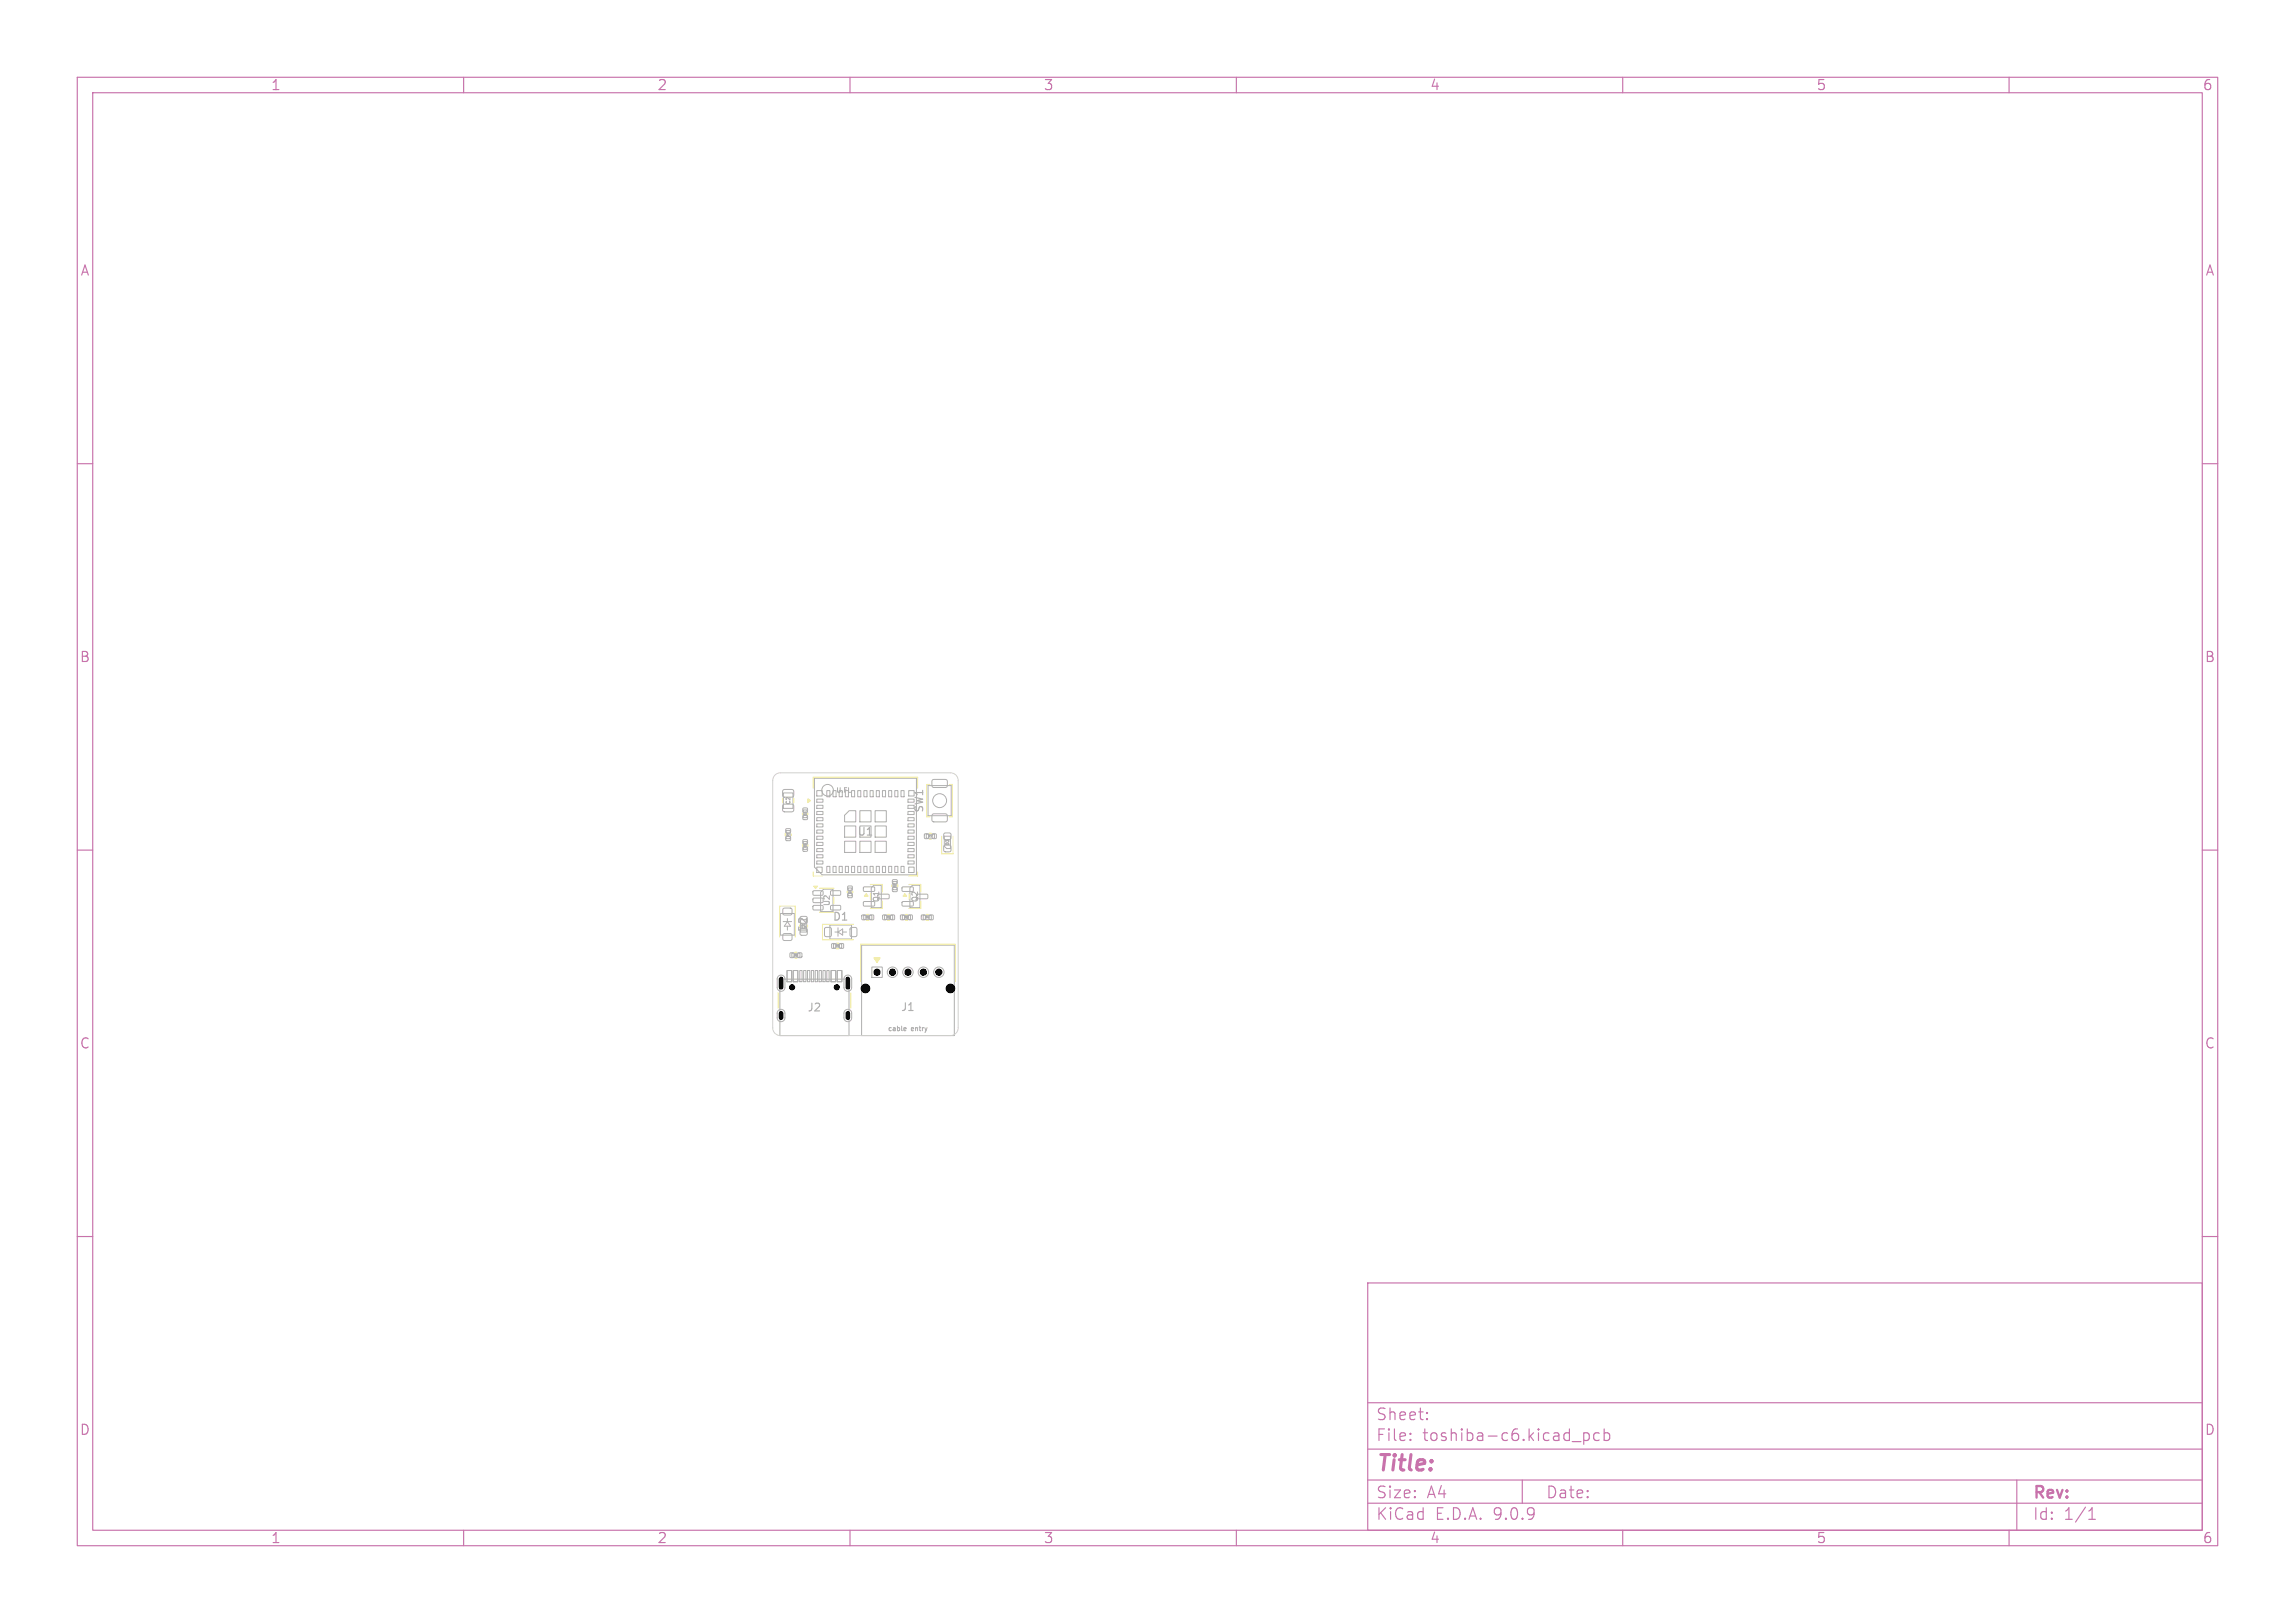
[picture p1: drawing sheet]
<svg xmlns="http://www.w3.org/2000/svg" width="297mm" height="210mm" viewBox="0 0 297 210" stroke-linecap="round" stroke-linejoin="round" font-family="sans-serif">
<defs><g id="words">
<text font-size="2.8" fill="#c872ab" x="178" y="190.9">Title:</text>
<g font-size="2.1" fill="#c872ab">
<text x="178" y="184">Sheet:</text>
<text x="178" y="186.7">File:</text>
<text x="184.1" y="186.7">toshiba-c6.kicad_pcb</text>
<text x="178" y="196.9">KiCad</text>
<text x="178" y="194.1">Size:</text>
<text x="184.7" y="194.1">A4</text>
<text x="185.7" y="196.9">E.D.A.</text>
<text x="193.3" y="196.9">9.0.9</text>
<text x="200" y="194.1">Date:</text>
<text x="263" y="194.3">Rev:</text>
<text x="263" y="196.9">Id:</text>
<text x="267.1" y="196.9">1/1</text>
</g>
<g font-size="1.8" fill="#c872ab">
<text x="35" y="11.9">1</text>
<text x="85" y="11.9">2</text>
<text x="135" y="11.9">3</text>
<text x="185" y="11.9">4</text>
<text x="235" y="11.9">5</text>
<text x="285" y="11.9">6</text>
<text x="10.3" y="35.9">A</text>
<text x="285.4" y="35.9">A</text>
<text x="10.3" y="85.9">B</text>
<text x="285.3" y="85.9">B</text>
<text x="10.3" y="135.9">C</text>
<text x="285.3" y="135.9">C</text>
<text x="10.3" y="185.9">D</text>
<text x="285.3" y="185.9">D</text>
<text x="35" y="199.9">1</text>
<text x="85" y="199.9">2</text>
<text x="135" y="199.9">3</text>
<text x="185" y="199.9">4</text>
<text x="235" y="199.9">5</text>
<text x="285" y="199.9">6</text>
</g>
<g font-size="1.4" fill="#afafaf">
<text x="119.7" y="105.2" transform="rotate(-90 119.7 105.2)">SW1</text>
<text x="110.9" y="108.3">U1</text>
<text x="104.4" y="131.1">J2</text>
<text x="116.5" y="131">J1</text>
</g>
<g font-size="1.4" fill="#f2eda1">
<text x="107.7" y="119.3">D1</text>
<text x="104.6" y="120.7" transform="rotate(-90 104.6 120.7)">D2</text>
</g>
<g font-size="1" fill="#afafaf">
<text x="107.5" y="117.3" transform="rotate(-90 107.5 117.3)">U2</text>
<text x="113.9" y="116.8" transform="rotate(-90 113.9 116.8)">Q1</text>
<text x="118.9" y="116.8" transform="rotate(-90 118.9 116.8)">Q2</text>
</g>
<g font-size=".8" fill="#afafaf">
<text x="108.2" y="102.7">U.FL</text>
<text x="114.9" y="133.6">cable</text>
<text x="117.9" y="133.6">entry</text>
</g>
<text font-size=".7" fill="#afafaf" x="102.4" y="104.2" transform="rotate(-90 102.4 104.2)">C2</text>
<g font-size=".6" fill="#afafaf">
<text x="122.9" y="109.4" transform="rotate(-90 122.9 109.4)">D3</text>
<text x="104.3" y="120.2" transform="rotate(-90 104.3 120.2)">C1</text>
</g>
<g font-size=".4" fill="#afafaf">
<text x="102.2" y="108.3" transform="rotate(-90 102.2 108.3)">R1</text>
<text x="120.1" y="108.4">R7</text>
<text x="112" y="118.9">R5</text>
<text x="114.7" y="118.9">R3</text>
<text x="116" y="114.9" transform="rotate(-90 116 114.9)">R2</text>
<text x="117" y="118.9">R6</text>
<text x="119.7" y="118.9">R4</text>
<text x="102.7" y="123.8">R8</text>
<text x="108.1" y="122.6">R9</text>
</g>
<g font-size=".3" fill="#afafaf">
<text x="104.4" y="105.6" transform="rotate(-90 104.4 105.6)">C3</text>
<text x="104.4" y="109.7" transform="rotate(-90 104.4 109.7)">C5</text>
<text x="110.2" y="115.7" transform="rotate(-90 110.2 115.7)">C4</text>
</g>
</g></defs>
<g fill="none" stroke="#c872ab" stroke-width=".15">
<path d="M10 10h277v190h-277zM12 12h273v186h-273zM60 10v2M110 10v2M160 10v2M210 10v2M260 10v2M10 60h2M285 60h2M10 110h2M285 110h2M10 160h2"/>
<path d="M177 166h108v32h-108zM285 160h2M60 198v2M110 198v2M160 198v2M177 194.5h108M177 191.5h108M177 187.5h108M177 181.5h108M182.5 186.3h.1l-.1 .1M182.5 186.3v.1M182.5 185.5v.1"/>
<path d="M182.5 185.5h.1l-.1 .1M184.7 183.6v.1M184.7 183.6h-.1l.1 .1M184.7 182.8v.1M184.7 182.8h-.1l.1 .1M197 191.5v3M203.5 186.5h1.1M205 185.4v1.5M205 185.5l.4-.1 .3 .3v.4l-.2 .2-.1 .1-.4-.1M207 185.5l-.5-.1-.3 .3v.4l.2 .2 .1 .1 .5-.1M207.6 185.5l.4-.1 .3 .3v.4l-.1 .2-.2 .1-.4-.1M207.6 184.9v1.5"/>
<path d="M210 198v2M260 198v2M261 191.5v6.5M270.3 196.6h.9M270.3 195.5l.4-.4v1.5"/>
</g>
<g fill="none" stroke="#afafaf" stroke-width=".13">
<path d="M101 118.2h1.8v2.8h-1.8zM101.3 104.1h.2h1.1l.1 .2v.6l-.2 .2-1.1-.1-.1-.2zM101.3 102.2h.2h1.1l.1 .2v.6l-.2 .2-1.1-.1-.1-.2zM101.3 119.3h1.1M101.4 117.6l.1-.1 .9 .1 .1 .1-.1 .6-.1 .1-.9-.1-.1-.1zM101.4 102.6h1.2v2h-1.2zM101.7 108.3h.6v.4h-.6zM101.7 107.3h.6v.4h-.6zM101.7 107.5h.6v1h-.6zM101.9 119.3l.4 .6h-.8zM101.9 118.9v.4M101.9 119.9v.5"/>
<path d="M103.9 109.6h.6v.5h-.6zM103.9 108.7h.6v.5h-.6zM103.9 105.5h.6v.5h-.6zM103.9 104.6h.6v.5h-.6zM103.9 108.9h.5v1h-.5zM103.9 104.8h.5v1h-.5zM105.2 115.3h1.2l.1 .1v.4l-.1 .1-1.1-.1-.1-.1zM105.2 116.2h1.2l.1 .2v.3l-.1 .1h-1.1l-.1-.1zM105.2 117.2h1.2l.1 .1v.4l-.1 .1-1.1-.1-.1-.1zM105.4 100.7h13.2v12.5h-12.2l-1-1zM105.7 103.4h.8v.4h-.8zM105.7 104.2h.8v.4h-.8z"/>
<path d="M105.7 105h.8v.4h-.8zM105.7 105.8h.8v.4h-.8zM105.7 106.6h.8v.4h-.8zM105.7 107.4h.8v.4h-.8zM105.7 108.2h.8v.4h-.8zM105.7 109h.8v.4h-.8zM105.7 109.8h.8v.4h-.8zM105.7 110.6h.8v.4h-.8zM105.7 111.4h.8v.4h-.8zM105.7 112.2h.7v.7h-.7zM105.7 102.3h.7v.7h-.7zM106.6 115.1h1.2v2.9h-1.6v-2.5z"/>
<path d="M107 112.1h.4v.8h-.4zM107 102.3h.4v.8h-.4zM107.4 119.7h2.8v1.8h-2.8zM107.5 117.2h1.2l.1 .1v.4l-.2 .1-1-.1-.1-.1zM107.5 115.3h1.2l.1 .1v.4l-.2 .1-1-.1-.1-.1zM107.8 112.1h.4v.8h-.4zM107.8 102.3h.4v.8h-.4zM108.6 112.1h.4v.8h-.4zM108.6 102.3h.4v.8h-.4zM109.3 106.9h1.5v1.4h-1.5zM109.3 108.9h1.5v1.4h-1.5zM109.4 112.1h.4v.8h-.4z"/>
<path d="M109.4 102.3h.4v.8h-.4zM109.7 115.6h.6v.5h-.6zM109.7 114.7h.6v.5h-.6zM109.7 114.9h.5v1h-.5zM109.9 104.9h.9v1.5h-1.5v-.9zM110.2 112.1h.4v.8h-.4zM110.2 102.3h.4v.8h-.4zM111 112.1h.4v.8h-.4zM111 102.3h.4v.8h-.4zM111.3 104.9h1.4v1.5h-1.4zM111.3 108.9h1.4v1.4h-1.4zM111.6 118.4h.4v.6h-.4z"/>
<path d="M111.8 114.8h1.3l.1 .1v.4l-.1 .1-1.3-.1-.1-.1zM111.8 116.7h1.3l.1 .1v.4l-.1 .1-1.3-.1-.1-.1zM111.8 118.4h1v.6h-1zM111.8 112.1h.4v.8h-.4zM111.8 102.3h.4v.8h-.4zM112.6 118.4h.4v.6h-.4zM112.6 112.1h.4v.8h-.4zM112.6 102.3h.4v.8h-.4zM113.1 114.6h.9v2.9h-1.2v-2.6zM113.2 104.9h1.5v1.5h-1.5zM113.2 106.9h1.5v1.4h-1.5zM113.2 108.9h1.5v1.4h-1.5z"/>
<path d="M113.4 112.1h.4v.8h-.4zM113.4 102.3h.4v.8h-.4zM113.6 115.7h1.4l.1 .2v.3l-.2 .1h-1.2l-.1-.1zM114.2 112.1h.4v.8h-.4zM114.2 102.3h.4v.8h-.4zM114.3 118.4h.4v.6h-.4zM114.5 118.4h1v.6h-1zM115 112.1h.4v.8h-.4zM115 102.3h.4v.8h-.4zM115.3 118.4h.4v.6h-.4zM115.5 114.9h.6v.4h-.6zM115.5 113.9h.6v.4h-.6z"/>
<path d="M115.5 114.1h.6v1h-.6zM115.8 112.1h.4v.8h-.4zM115.8 102.3h.4v.8h-.4zM116.6 118.4h.4v.6h-.4zM116.6 112.1h.4v.8h-.4zM116.6 102.3h.4v.8h-.4zM116.8 114.8h1.3l.1 .1v.4l-.1 .1-1.3-.1-.1-.1zM116.8 116.7h1.3l.1 .1v.4l-.1 .1-1.3-.1-.1-.1zM116.8 118.4h1v.6h-1zM117.5 111.4h.8v.4h-.8zM117.5 110.6h.8v.4h-.8zM117.5 109.8h.8v.4h-.8z"/>
<path d="M117.5 109h.8v.4h-.8zM117.5 108.2h.8v.4h-.8zM117.5 107.4h.8v.4h-.8zM117.5 106.6h.8v.4h-.8zM117.5 105.8h.8v.4h-.8zM117.5 105h.8v.4h-.8zM117.5 104.2h.8v.4h-.8zM117.5 103.4h.8v.4h-.8zM117.6 118.4h.4v.6h-.4zM117.6 102.3h.7v.7h-.7zM117.6 112.2h.7v.7h-.7zM118.1 114.6h.9v2.9h-1.2v-2.6z"/>
<path d="M118.6 115.7h1.4l.1 .2v.3l-.2 .1h-1.2l-.1-.1zM119.3 118.4h.4v.6h-.4zM119.5 118.4h1v.6h-1zM119.7 107.9h.4v.6h-.4zM119.9 107.9h1v.6h-1zM120.1 101.7h3v3.9h-3zM120.3 118.4h.4v.6h-.4zM120.7 105.4l.1-.1h1.6l.2 .3v.6l-.2 .2-1.6-.1-.2-.2zM120.7 100.9h.1h1.6l.2 .2v.6l-.2 .2h-1.6l-.2-.2zM120.7 107.9h.4v.6h-.4zM122.2 109.4h.8v.8h-.8zM122.2 107.8h.8v.8h-.8z"/>
<path d="M122.2 108.2h.8v1.6h-.5l-.3-.3zM100.7 126.3a.5 .5 0 0 1 .6-.1 .5 .5 0 0 1 .3 .5v1.1a.5 .5 0 0 1-.5 .5 .5 .5 0 0 1-.5-.5v-1.2zM100.7 130.7a.5 .5 0 0 1 .6-.1 .5 .5 0 0 1 .3 .5v.6a.5 .5 0 0 1-.5 .5 .5 .5 0 0 1-.5-.5v-.7zM100.9 126.7h9v7.3h-9zM101.4 120.9l.1-.1 .9 .1 .1 .1-.1 .6-.1 .1-.9-.1-.1-.1zM101.8 125.6h.6v1.4h-.6zM102.3 123.3h.4v.6h-.4zM102.5 123.3h1v.6h-1zM102.7 125.6h.5v1.4h-.5zM103.3 123.3h.4v.6h-.4zM103.5 125.6h.3v1.4h-.3zM104 125.6h.3v1.4h-.3z"/>
<path d="M104.5 125.6h.3v1.4h-.3zM105 125.6h.3v1.4h-.3zM105.5 125.6h.3v1.4h-.3zM106 125.6h.3v1.4h-.3zM106.5 125.6h.3v1.4h-.3zM106.8 120.1l.1-.1 .6 .1 .1 .1-.1 .9-.1 .1-.6-.1-.1-.1zM107 125.6h.3v1.4h-.3zM107.5 125.6h.6v1.4h-.6zM107.7 122.1h.4v.6h-.4zM107.9 122.1h1v.6h-1zM108.1 120.6h.4M108.3 125.6h.6v1.4h-.6z"/>
<path d="M108.5 120.1v1.1M108.5 120.6l.5-.4v.8zM108.7 122.1h.4v.6h-.4zM109 120.6h.5M109.4 126.3a.5 .5 0 0 1 .5-.1 .5 .5 0 0 1 .3 .5v1.1a.5 .5 0 0 1-.5 .5 .5 .5 0 0 1-.5-.5v-1.2zM109.4 130.7a.5 .5 0 0 1 .5-.1 .5 .5 0 0 1 .3 .5v.6a.5 .5 0 0 1-.5 .5 .5 .5 0 0 1-.5-.5v-.7zM110.1 120.1l.1-.1 .6 .1 .1 .1-.1 .9-.1 .1-.6-.1-.1-.1zM111.5 122.3h12v11.7h-12zM112.8 125.1h1.4v1.4h-1.4zM117.1 133h.1l.1 .1-.3 .1M117.2 133.3l-.1 .1"/>
<circle cx="107.1" cy="102.2" r=".75"/>
<circle cx="121.6" cy="103.6" r=".9"/>
<circle cx="102.5" cy="127.7" r=".33"/>
<circle cx="108.3" cy="127.7" r=".33"/>
<circle cx="112" cy="127.9" r=".55"/>
<circle cx="115.5" cy="125.8" r=".67"/>
<circle cx="117.5" cy="125.8" r=".67"/>
<circle cx="119.5" cy="125.8" r=".67"/>
<circle cx="121.5" cy="125.8" r=".67"/>
<circle cx="123" cy="127.9" r=".55"/>
</g>
<path d="M100.3 100.3l.4-.2 .3-.1h22a1 1 0 0 1 1 1v32a1 1 0 0 1-1 1h-22a1 1 0 0 1-1-1v-32l.1-.3z" fill="none" stroke="#d0d2cd" stroke-width=".13"/>
<g fill="none" stroke="#f2eda1" stroke-width=".13">
<path d="M101.3 103.3v.6M101.6 107.8v.4M102.4 107.8v.4M102.7 103.3v.6M103.8 105.2v.2M103.8 109.3v.2M104.6 105.2v.2M104.6 109.3v.2M105.2 102v-1.4h13.5v1.4M105.2 112.8v.6h1.2M106.1 115h1.8M106.1 118l1.8 .1"/>
<path d="M107.9 116.1v.8M109.6 115.3v.2M110.4 115.3v.2M110.5 119.6h-4.1v2h4.1M112.1 118.3h.4M112.1 119.1h.4M112.6 114.5l1.6-.1v1M112.6 115.6v.8M114.2 116.6v1l-1.6-.1M114.8 118.3h.4M114.8 119.1h.4M115.4 114.4v.4"/>
<path d="M116.2 114.4v.4M117.1 118.3h.4M117.1 119.1h.4M117.6 114.5l1.6-.1v1M117.6 115.6v.8M118.7 112.8v.6h-1.1M119.2 116.6v1l-1.6-.1M119.8 118.3h.4M119.8 119.1h.4M120.2 107.8h.4M120.2 108.6h.4M120.3 101.5h-.4v4.2h.4"/>
<path d="M121.9 108.2v2.3h1.4v-2.3M122.9 101.5h.3v4.2h-.3M100.7 128.5v2M100.9 121.3v-4.1h2v4.1M102.8 123.2h.4M102.8 124h.4M108.2 122h.4M108.2 122.8h.4M110.1 128.5v2M111.4 127v-4.8h12.2v4.8"/>
</g>
<g fill="#f2eda1" stroke="#f2eda1" stroke-width=".13">
<path d="M113.1 124h.8l-.4 .6z"/>
<path d="M112.1 115.6l.2 .4h-.4z"/>
<path d="M105.3 114.7h.5l-.3 .3z"/>
<path d="M104.5 103.4l.4 .2-.4 .3z"/>
<path d="M117.1 115.6l.2 .4h-.4z"/>
</g>
<g fill="#000" stroke="#000" stroke-width=".13">
<circle cx="102.5" cy="127.7" r=".33"/>
<circle cx="108.3" cy="127.7" r=".33"/>
<circle cx="112" cy="127.9" r=".55"/>
<circle cx="113.5" cy="125.8" r=".4"/>
<circle cx="115.5" cy="125.8" r=".4"/>
<circle cx="117.5" cy="125.8" r=".4"/>
<circle cx="119.5" cy="125.8" r=".4"/>
<circle cx="121.5" cy="125.8" r=".4"/>
<circle cx="123" cy="127.9" r=".55"/>
</g>
<path d="M101.1 126.7v1.1M101.1 131.1v.6M109.7 126.7v1.1M109.7 131.1v.6" fill="none" stroke="#000" stroke-width=".6"/>
<use href="#words"/>
</svg>
